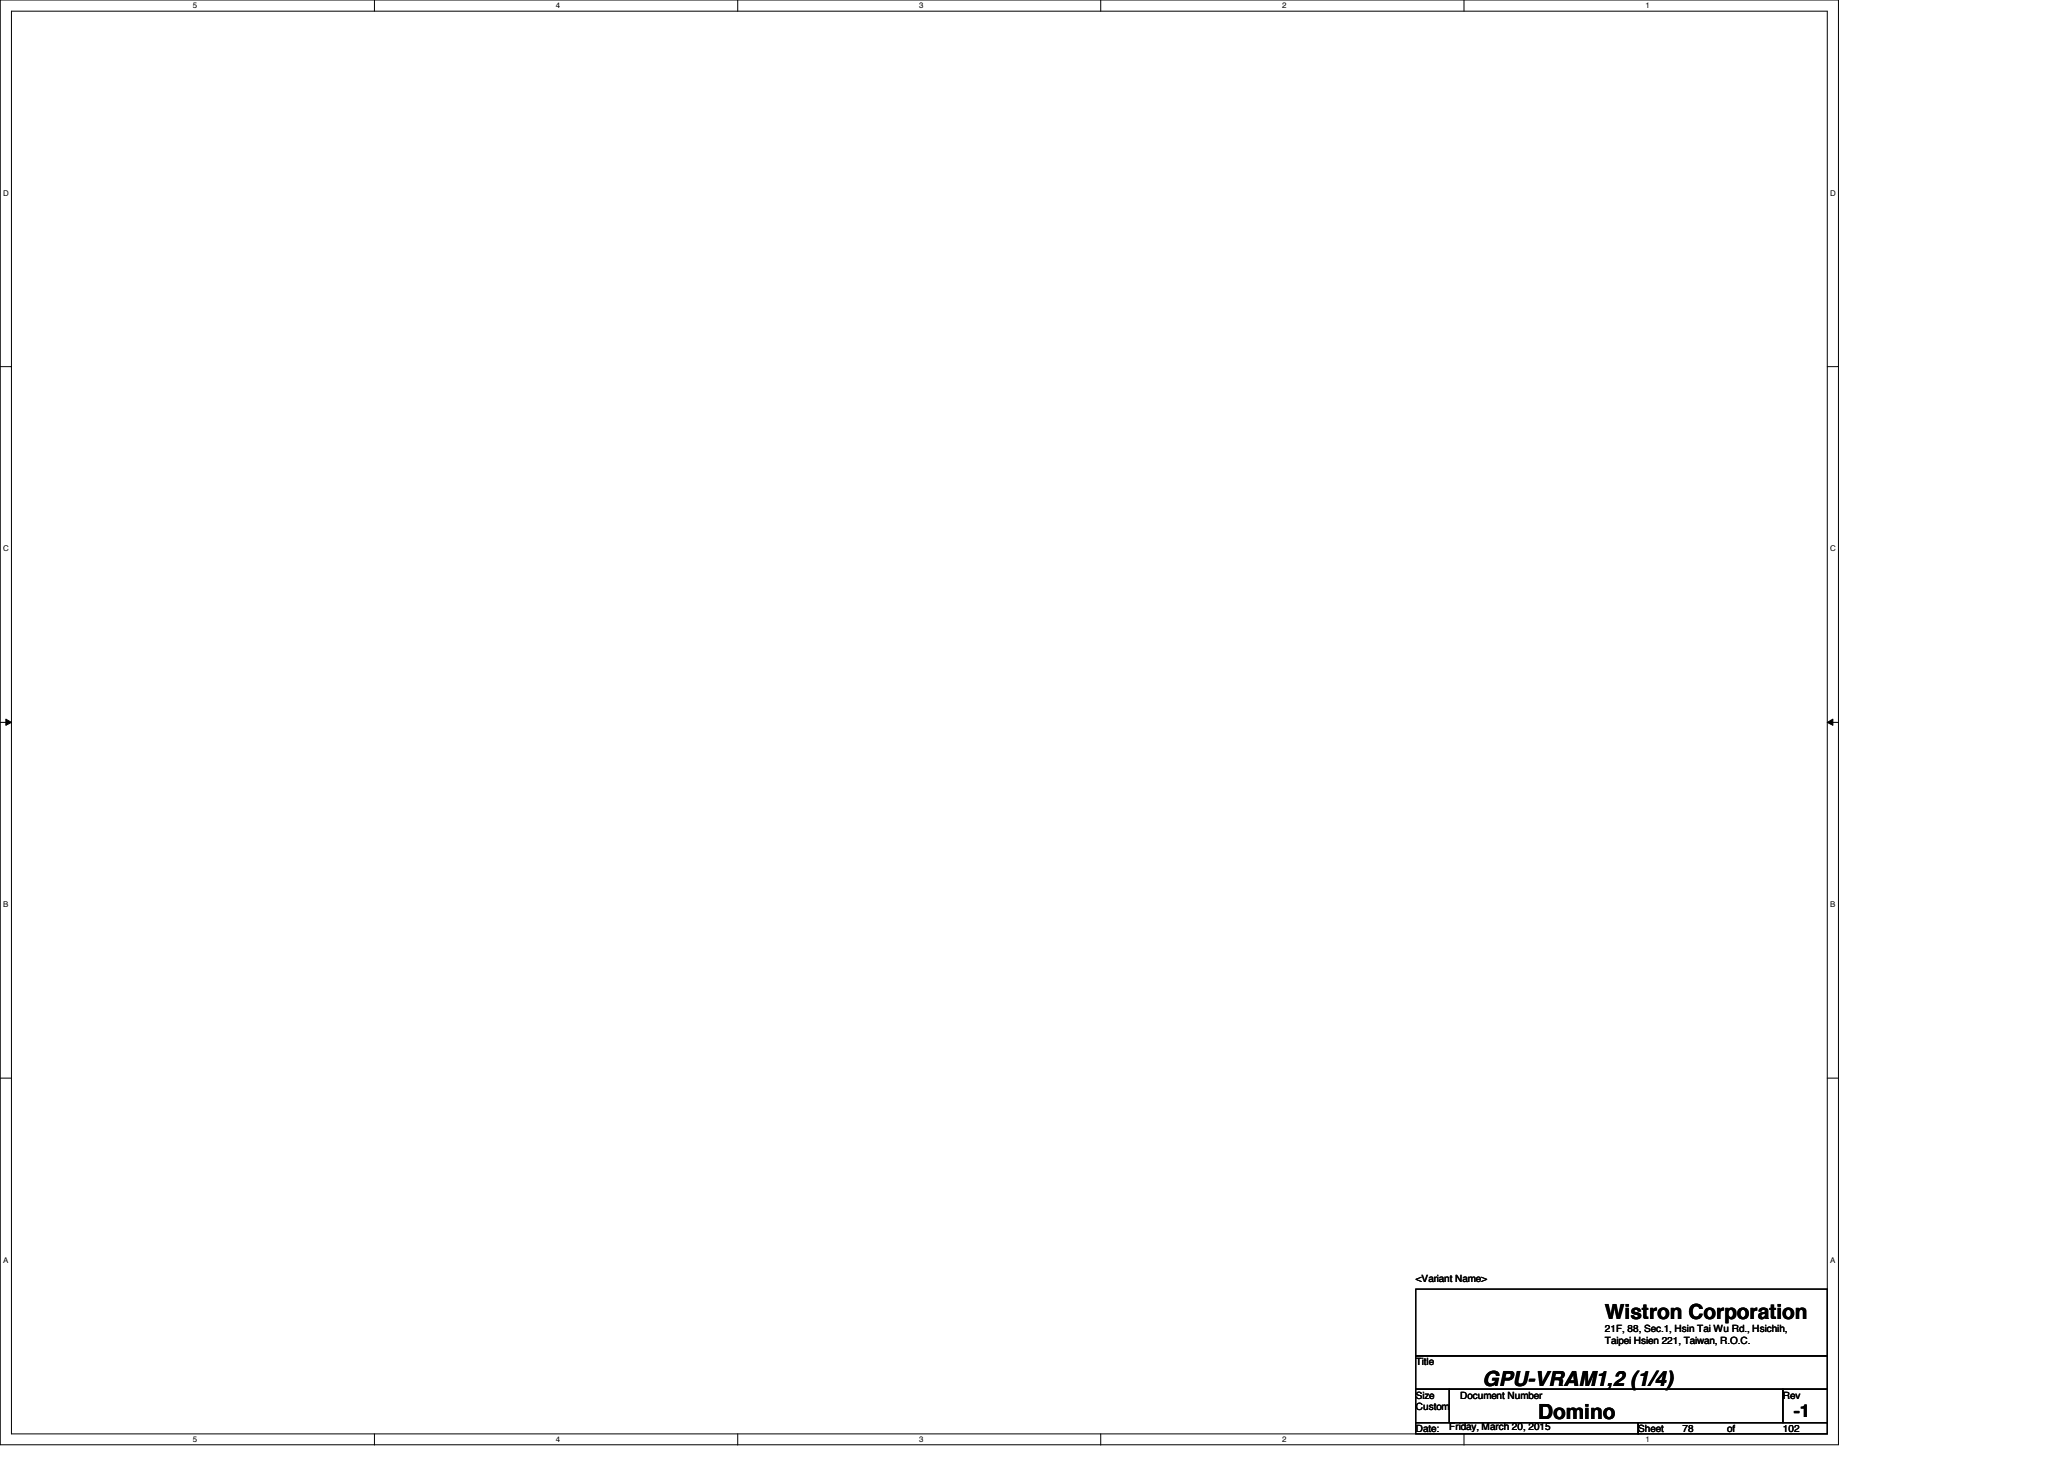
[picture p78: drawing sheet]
<svg xmlns="http://www.w3.org/2000/svg" width="297mm" height="210mm" viewBox="0 0 297 210" stroke-linecap="round" stroke-linejoin="round" font-family="sans-serif">
<defs><g id="words">
<g font-size="3">
<text x="231" y="189.8">Wistron Corporation</text>
<text x="213.4" y="199.4">GPU-VRAM1,2 (1/4)</text>
<text x="221.4" y="204.2">Domino</text>
</g>
<text font-size="2.5" x="258.1" y="203.8">-1</text>
<g font-size="1.4">
<text x="203.7" y="184.4">&lt;Variant Name&gt;</text>
<text x="231" y="191.6">21F, 88, Sec.1, Hsin Tai Wu Rd., Hsichih,</text>
<text x="203.7" y="196.4">Title</text>
<text x="231" y="193.3">Taipei Hsien 221, Taiwan, R.O.C.</text>
<text x="203.7" y="201.2">Size</text>
<text x="203.7" y="202.8">Custom</text>
<text x="210.1" y="201.2">Document Number</text>
<text x="256.6" y="201.2">Rev</text>
<text x="203.7" y="206">Date:</text>
<text x="208.6" y="205.7">Friday, March 20, 2015</text>
<text x="235.8" y="206">Sheet</text>
<text x="242.1" y="206">78</text>
<text x="248.6" y="206">of</text>
<text x="256.6" y="206">102</text>
</g>
<g font-size="1.1">
<text x="27.8" y="1.1">5</text>
<text x="80" y="1.1">4</text>
<text x="132.3" y="1.1">3</text>
<text x="184.5" y="1.1">2</text>
<text x="236.8" y="1.1">1</text>
<text x=".5" y="28.2">D</text>
<text x="263.4" y="28.2">D</text>
<text x=".5" y="79.3">C</text>
<text x="263.4" y="79.3">C</text>
<text x=".5" y="130.5">B</text>
<text x="263.4" y="130.5">B</text>
<text x=".5" y="181.7">A</text>
<text x="263.4" y="181.7">A</text>
<text x="27.8" y="207.4">5</text>
<text x="80" y="207.4">4</text>
<text x="132.3" y="207.4">3</text>
<text x="184.5" y="207.4">2</text>
<text x="236.8" y="207.4">1</text>
</g>
</g></defs>
<path d="M0 0h264.6v207.9h-264.6zM1.6 1.6h261.4v204.7h-261.4z" fill="none" stroke="#000" stroke-width=".14"/>
<g fill="#fff">
<path d="M27.8 .2h.6v1.2h-.6z"/>
<path d="M27.8 206.5h.6v1.1h-.6z"/>
</g>
<path d="M53.9 0v1.6M53.9 206.3v1.6" fill="none" stroke="#000" stroke-width=".14"/>
<g fill="#fff">
<path d="M80 .2h.6v1.2h-.6z"/>
<path d="M80 206.5h.6v1.1h-.6z"/>
</g>
<path d="M106.2 0v1.6M106.2 206.3v1.6" fill="none" stroke="#000" stroke-width=".14"/>
<g fill="#fff">
<path d="M132.3 .2h.6v1.2h-.6z"/>
<path d="M132.3 206.5h.6v1.1h-.6z"/>
</g>
<path d="M158.4 0v1.6M158.4 206.3v1.6" fill="none" stroke="#000" stroke-width=".14"/>
<g fill="#fff">
<path d="M184.5 .2h.6v1.2h-.6z"/>
<path d="M184.5 206.5h.6v1.1h-.6z"/>
</g>
<path d="M210.7 0v1.6M210.7 206.3v1.6" fill="none" stroke="#000" stroke-width=".14"/>
<g fill="#fff">
<path d="M236.8 .2h.6v1.2h-.6z"/>
<path d="M236.8 206.5h.6v1.1h-.6z"/>
<path d="M.5 27.2h.7v1.2h-.7z"/>
<path d="M263.4 27.2h.8v1.2h-.8z"/>
<path d="M.5 78.3h.7v1.2h-.7z"/>
<path d="M263.4 78.3h.8v1.2h-.8z"/>
</g>
<path d="M0 52.7h1.6M263 52.7h1.6" fill="none" stroke="#000" stroke-width=".14"/>
<g fill="#fff">
<path d="M.5 129.5h.7v1.2h-.7z"/>
<path d="M263.4 129.5h.7v1.2h-.7z"/>
</g>
<path d="M0 103.9h1.6M.8 103.5l.8 .4-.8 .5zM263 103.9h1.6M263 103.9l.8-.4v.9z" fill="none" stroke="#000" stroke-width=".14"/>
<path d="M.8 103.5l.8 .4-.8 .5zM263 103.9l.8-.4v.9z" fill="#000"/>
<g fill="#fff">
<path d="M.5 180.7h.7v1.2h-.7z"/>
<path d="M263.4 180.7h.7v1.2h-.7z"/>
</g>
<path d="M0 155.1h1.6M263 155.1h1.6M203.7 185.5h59.3v9.6h-59.3zM203.7 195.1h59.3v4.8h-59.3zM203.7 199.9h4.9v4.8h-4.9zM208.6 199.9h48v4.8h-48zM256.6 199.9h6.4v4.8h-6.4zM203.7 204.7h32.1v1.6h-32.1zM235.8 204.7h27.2v1.6h-27.2z" fill="none" stroke="#000" stroke-width=".14"/>
<use href="#words"/>
</svg>
